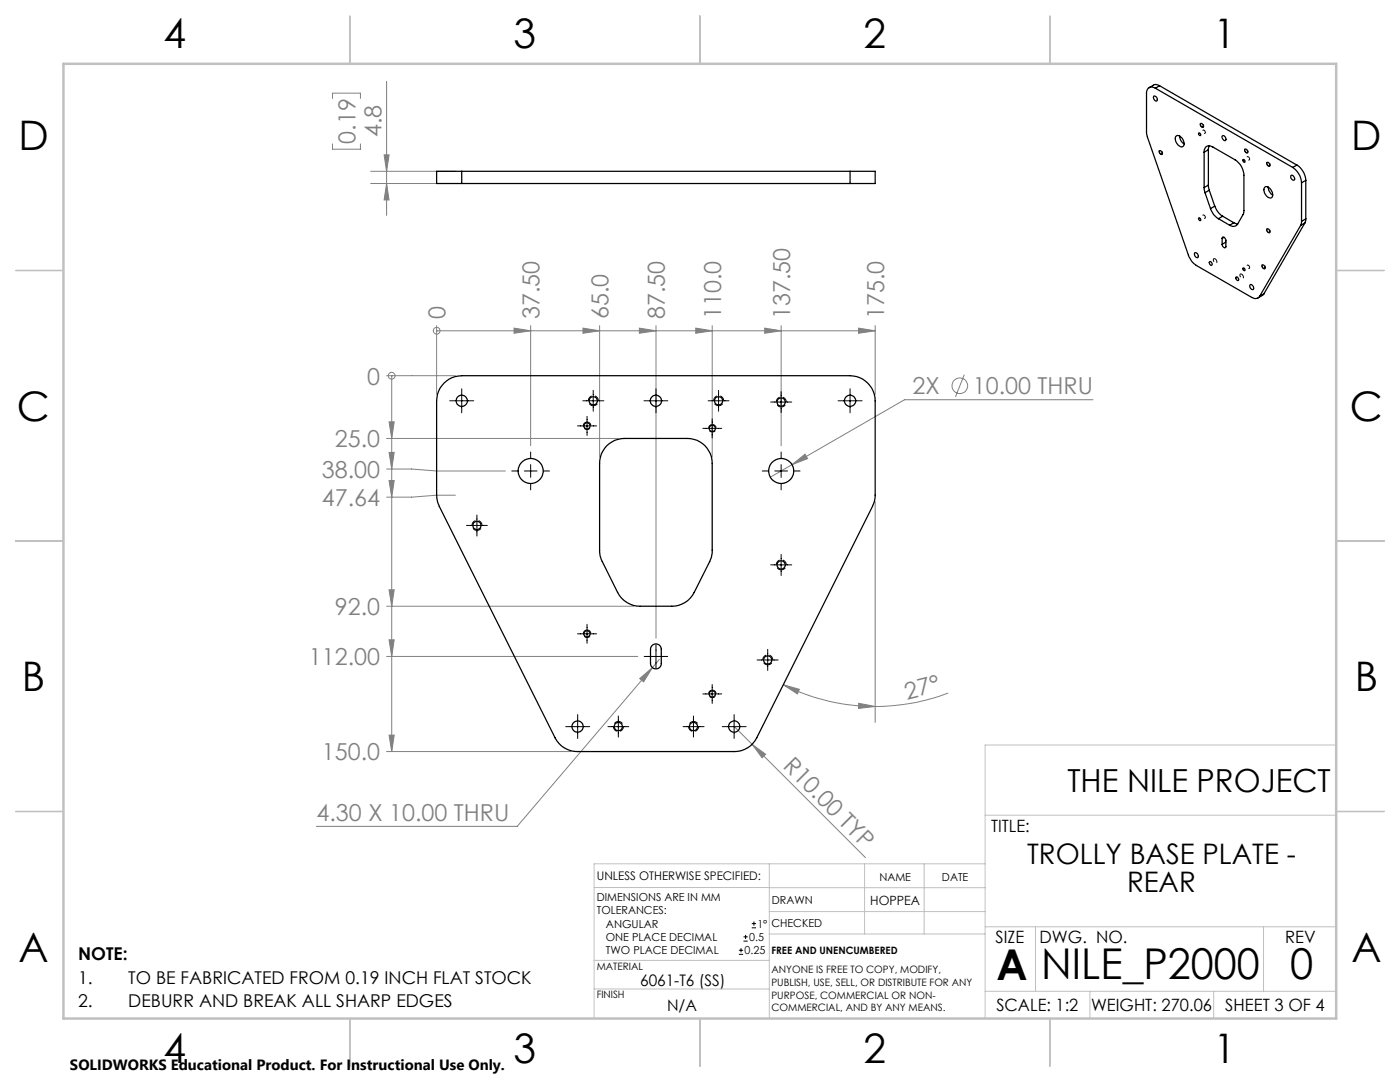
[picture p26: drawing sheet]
<svg xmlns="http://www.w3.org/2000/svg" width="279mm" height="216mm" viewBox="0 0 279 216" stroke-linecap="round" stroke-linejoin="round" font-family="sans-serif">
<defs><g id="words">
<g font-size="8.5">
<text x="198.9" y="195.5">A</text>
<text x="207.8" y="195.4">NILE_P2000</text>
<text x="257.4" y="195.4">0</text>
</g>
<g font-size="8.1">
<text x="32.7" y="9.7">4</text>
<text x="102.5" y="9.7">3</text>
<text x="172.4" y="9.7">2</text>
<text x="242.2" y="9.7">1</text>
<text x="3.7" y="30">D</text>
<text x="269.7" y="30">D</text>
<text x="3.4" y="83.9">C</text>
<text x="269.4" y="83.9">C</text>
<text x="4.4" y="137.9">B</text>
<text x="270.4" y="137.9">B</text>
<text x="3.7" y="191.9">A</text>
<text x="269.7" y="191.9">A</text>
<text x="32.7" y="212.2">4</text>
<text x="102.5" y="212.2">3</text>
<text x="172.4" y="212.2">2</text>
<text x="242.2" y="212.2">1</text>
</g>
<text font-size="6.3" x="213" y="158">THE NILE PROJECT</text>
<g font-size="5.6">
<text x="205" y="172.3">TROLLY BASE PLATE -</text>
<text x="224.9" y="178">REAR</text>
</g>
<g font-size="4.7" fill="#808080">
<text x="70.9" y="28.7" transform="rotate(-90 70.9 28.7)">0.19</text>
<text x="76.2" y="27.4" transform="rotate(-90 76.2 27.4)">4.8</text>
<text x="88.9" y="63.7" transform="rotate(-90 88.9 63.7)">0</text>
<text x="107.7" y="63.7" transform="rotate(-90 107.7 63.7)">37.50</text>
<text x="121.4" y="63.7" transform="rotate(-90 121.4 63.7)">65.0</text>
<text x="132.7" y="63.7" transform="rotate(-90 132.7 63.7)">87.50</text>
<text x="143.9" y="63.7" transform="rotate(-90 143.9 63.7)">110.0</text>
<text x="157.7" y="63.7" transform="rotate(-90 157.7 63.7)">137.50</text>
<text x="176.4" y="63.7" transform="rotate(-90 176.4 63.7)">175.0</text>
<text x="73.3" y="76.7">0</text>
<text x="182.1" y="78.7">2X</text>
<text x="194.1" y="78.7">10.00 THRU</text>
<text x="66.8" y="89.2">25.0</text>
<text x="64.2" y="95.3">38.00</text>
<text x="64.2" y="100.9">47.64</text>
<text x="66.8" y="122.7">92.0</text>
<text x="61.7" y="132.7">112.00</text>
<text x="181" y="139.6" transform="rotate(-14 181 139.6)">27°</text>
<text x="64.2" y="151.7">150.0</text>
<text x="156.1" y="153.1" transform="rotate(45 156.1 153.1)">R10.00 TYP</text>
<text x="63.2" y="163.9">4.30 X 10.00 THRU</text>
</g>
<g font-size="3.5">
<text x="15.6" y="191.6">NOTE:</text>
<text x="15.6" y="196.3">1.</text>
<text x="25.6" y="196.3">TO BE FABRICATED FROM 0.19 INCH FLAT STOCK</text>
<text x="15.6" y="200.9">2.</text>
<text x="25.6" y="200.9">DEBURR AND BREAK ALL SHARP EDGES</text>
</g>
<g font-size="3.4">
<text x="197.8" y="166">TITLE:</text>
<text x="198.7" y="188.1">SIZE</text>
<text x="207.5" y="188.1">DWG. NO.</text>
<text x="256.5" y="188.2">REV</text>
<text x="198.8" y="201.7">SCALE: 1:2</text>
<text x="217.7" y="201.8">WEIGHT: 270.06</text>
<text x="244.5" y="201.7">SHEET 3 OF 4</text>
</g>
<g font-size="3.2">
<text x="127.8" y="196.7">6061-T6 (SS)</text>
<text x="133.1" y="201.8">N/A</text>
</g>
<text font-size="3" x="14" y="213.5">SOLIDWORKS Educational Product. For Instructional Use Only.</text>
<text font-size="2.5" x="173.7" y="180.6">HOPPEA</text>
<text font-size="2.4" x="119.1" y="175.6">UNLESS OTHERWISE SPECIFIED:</text>
<g font-size="2.2">
<text x="119.1" y="179.8">DIMENSIONS ARE IN MM</text>
<text x="175.5" y="175.9">NAME</text>
<text x="188" y="175.9">DATE</text>
<text x="119.1" y="182.5">TOLERANCES:</text>
<text x="120.9" y="185.1">ANGULAR</text>
<text x="151.2" y="185.1">1°</text>
<text x="154" y="185">CHECKED</text>
<text x="154" y="180.3">DRAWN</text>
<text x="120.9" y="187.8">ONE PLACE DECIMAL</text>
<text x="120.9" y="190.4">TWO PLACE DECIMAL</text>
<text x="148.6" y="190.4">0.25</text>
<text x="149.5" y="187.8">0.5</text>
</g>
<g font-size="2">
<text x="154" y="190.4">FREE AND UNENCUMBERED</text>
<text x="119.1" y="193.5">MATERIAL</text>
<text x="154" y="194.2">ANYONE IS FREE TO COPY, MODIFY,</text>
<text x="154" y="196.7">PUBLISH, USE, SELL, OR DISTRIBUTE FOR ANY</text>
<text x="119.1" y="199.2">FINISH</text>
<text x="154" y="199.2">PURPOSE, COMMERCIAL OR NON-</text>
<text x="154" y="201.8">COMMERCIAL, AND BY ANY MEANS.</text>
</g>
</g></defs>
<g fill="none" stroke="#808080" stroke-width=".2">
<path d="M66.4 19.6v-1h5.5v1M77.2 16.2v26.8M66.4 28.7v1.1h5.5v-1.1M74 34.2h16.9M74 36.6h16.9M76.7 30.9h.9l-.4 3.3zM77.2 36.6l.4 3.3h-.9zM77.2 75h13.7M78.2 75v75M78.2 75h.1M87.1 66h.1M87.1 65v13.7"/>
<path d="M87.1 66h87.6M102.6 65.5l3.3 .5-3.3 .5zM105.9 65v23.9M116.3 65.5l3.4 .5-3.4 .5zM119.7 65v26.2M127.6 65.5l3.3 .5-3.3 .5zM130.9 65v62.4M138.9 65.5l3.2 .5-3.2 .5zM142.1 65v26.2M152.6 65.5l3.3 .5-3.3 .5zM155.9 65v23.9M171.3 65.5l3.4 .5-3.4 .5z"/>
<path d="M174.7 65v13.7M192.4 74.8l-1.7 4.4M218.1 79.8h-37.6l-22.4 12.9M77.2 93.6h5l4.9 .4h13.8M77.2 87.5h46.2M77.6 90.3h1.1l-.5 3.3zM77.6 95.9h1.1l-.5 3.3zM77.6 84.2h1.1l-.5 3.3zM90.9 98.8h-3.8l-4.9 .4h-5M158.1 92.7l2.6-2.1 .5 .9zM158.1 92.7l-4.4 2.5M77.6 117.7h1.1l-.5 3.3z"/>
<path d="M174.7 100.1v44M77.2 121h49.3M77.2 131h50.1M77.6 127.7h1.1l-.5 3.3zM127.7 135.4l2.5-2.2-1.8 2.9zM131.6 131.6l-28.4 33.3h-40.1M156.3 136.6l3.2 .9-.4 1zM156.3 136.6a40.8 40.8 0 0 0 18.4 4.4M189.2 138.3a40.6 40.6 0 0 1-14.5 2.7M77.2 150h36.8M77.6 146.7h1.1l-.5 3.3zM146.5 145l3.6 3.5"/>
<path d="M150.1 148.5l2.7 2-.7 .7zM150.1 148.5l22.6 22.6M171.4 140.3l3.3 .7-3.4 .4z"/>
<circle cx="78.2" cy="75" r=".68"/>
<circle cx="87.2" cy="66" r=".68"/>
<circle cx="191.5" cy="77" r="1.56"/>
</g>
<g fill="none" stroke="#000" stroke-width=".2">
<path d="M89.7 80h4.8M92.1 77.6v4.8M116.3 80h4.2M118.4 77.9v4.2M128.5 80h4.8M130.9 77.6v4.8M141.3 80h4.2M143.4 77.9v4.2M155.9 78.1v4.2M167.3 80h4.7M169.7 77.6v4.8M102.1 94h1.3"/>
<path d="M104.6 94h2.6M105.9 90.2v1.2M105.9 92.7v2.5M105.9 96.5v1.3M108.4 94h1.3M115.3 85h3.8M117.2 83.1v3.8M140.3 85.5h3.7M142.1 83.6v3.8M152.1 94h1.3M153.8 80.2h4.2M154.6 94h2.6"/>
<path d="M155.9 90.2v1.2M155.9 92.7v2.5M155.9 96.5v1.3M158.4 94h1.3M93.1 104.8h4.2M95.2 102.8v4.2M153.8 112.7h4.2M155.9 110.6v4.2M115.3 126.5h3.8M117.2 124.6v3.8M128.6 131h4.6M130.9 128.6v4.7"/>
<path d="M140.3 138.5h3.7M142.1 136.6v3.8M151.1 131.7h4.2M153.2 129.6v4.2M112.9 145h4.8M115.3 142.6v4.8M121.3 145h4.2M123.4 142.9v4.2M136.3 145h4.2M138.4 142.9v4.2M144.1 145h4.8M146.5 142.6v4.8"/>
<path d="M147.5 190.4h.8M147.5 189.6h.8M147.9 189.2v.8M148.4 187.8h.8M148.4 186.9h.8M148.8 186.5v.9M150 185.1h.9M150 184.3h.9M150.5 183.9v.8"/>
</g>
<path d="M118.4 81a1 1 0 0 1-.9-1.5 1 1 0 0 1 1.7-.1 1 1 0 0 1-.6 1.5l-.2 .1M143.4 81a1 1 0 0 1-.9-1.5 1 1 0 0 1 1.7-.1 1 1 0 0 1-.6 1.5l-.2 .1M155.9 81.2a1 1 0 0 1-.9-1.4 1 1 0 0 1 1.7-.2 1 1 0 0 1-.6 1.6h-.2M95.2 105.8a1 1 0 0 1-.9-1.4 1 1 0 0 1 1.7-.1 1 1 0 0 1-.7 1.5h-.1M155.9 113.7a1 1 0 0 1-.9-1.4 1 1 0 0 1 1.7-.2 1 1 0 0 1-.6 1.6h-.2M153.2 132.7a1 1 0 0 1-.9-1.5 1 1 0 0 1 1.7-.1 1 1 0 0 1-.6 1.6h-.2M123.4 144a1 1 0 0 0-.9 1.4 1 1 0 0 0 1.7 .1 1 1 0 0 0-.6-1.5h-.2M138.4 144a1 1 0 0 0-.9 1.4 1 1 0 0 0 1.7 .1 1 1 0 0 0-.6-1.5h-.2" fill="none" stroke="#000" stroke-width=".2" stroke-dasharray="1.3 .6" stroke-dashoffset=".4" stroke-linecap="butt"/>
<path d="M117.2 84.2a.75 .75 0 0 0-.7 1.1 .75 .75 0 0 0 1.3 .1 .75 .75 0 0 0-.5-1.2h-.1M142.2 84.7a.75 .75 0 0 0-.7 1.1 .75 .75 0 0 0 1.3 .1 .75 .75 0 0 0-.5-1.2h-.1M117.2 125.7a.75 .75 0 0 0-.7 1.1 .75 .75 0 0 0 1.3 .1 .75 .75 0 0 0-.5-1.2h-.1M142.2 137.7a.75 .75 0 0 0-.7 1.1 .75 .75 0 0 0 1.3 .1 .75 .75 0 0 0-.5-1.2h-.1" fill="none" stroke="#000" stroke-width=".2" stroke-dasharray="1.3 .6" stroke-dashoffset=".2" stroke-linecap="butt"/>
<path d="M231.7 30.8l-.3-.3a.34 .34 0 0 1 .1-.6 .34 .34 0 0 1 .4 .4l.1 .2a.24 .24 0 0 1 0 .3 .24 .24 0 0 1-.3 0M239.9 25.4l-.3-.3a.34 .34 0 0 1 .1-.6 .34 .34 0 0 1 .5 .4v.2a.24 .24 0 0 1 0 .3 .24 .24 0 0 1-.3 0M248.7 30.5l-.2-.3a.34 .34 0 0 1 0-.6 .34 .34 0 0 1 .5 .4l.1 .2a.24 .24 0 0 1-.1 .3 .24 .24 0 0 1-.3 0M253.1 33.2l-.2-.3a.34 .34 0 0 1 0-.6 .34 .34 0 0 1 .5 .4l.1 .1a.24 .24 0 0 1-.1 .3 .24 .24 0 0 1-.3 .1M242.5 51.6a.31 .31 0 0 0-.4 .2 .31 .31 0 0 0 .2 .4l.2 .2a.3 .3 0 0 0 .4-.1 .3 .3 0 0 0-.1-.4l-.3-.3M247.8 54.7a.31 .31 0 0 0-.4 .2 .31 .31 0 0 0 .2 .4l.2 .2a.3 .3 0 0 0 .4-.1 .3 .3 0 0 0-.1-.4l-.3-.3M252.2 53.6l-.3-.3a.34 .34 0 0 1 .1-.6 .34 .34 0 0 1 .5 .4v.2a.24 .24 0 0 1 0 .3 .24 .24 0 0 1-.3 0M253.1 46.4l-.2-.3a.34 .34 0 0 1 0-.5 .34 .34 0 0 1 .5 .3l.1 .2a.24 .24 0 0 1-.1 .3 .24 .24 0 0 1-.3 0" fill="none" stroke="#000" stroke-width=".2" stroke-dasharray="1.3 .6" stroke-dashoffset=".3" stroke-linecap="butt"/>
<path d="M240.3 26a.33 .33 0 0 0-.3 .4 .33 .33 0 0 0 .5 .2v-.3l-.2-.3M249.1 31.3a.33 .33 0 0 0-.2 .4 .33 .33 0 0 0 .4 .2l.1-.3-.3-.3M240.3 42.9a.33 .33 0 0 0-.3 .4 .33 .33 0 0 0 .5 .2v-.3l-.2-.3M249.1 52.9a.33 .33 0 0 0-.2 .4 .33 .33 0 0 0 .4 .2l.1-.3-.3-.3" fill="none" stroke="#000" stroke-width=".2" stroke-dasharray="1.3 .6" stroke-dashoffset=".9" stroke-linecap="butt"/>
<g fill="none" stroke="#c0c0c0" stroke-width=".2">
<path d="M266.7 148.7h-70.1v54.5M118.6 177.1h34.9M153.5 172.4v30.8M153.5 177.1h43.1M172.5 172.4v14M184.4 172.4v14M196.6 172.4h-78v30.8M196.6 162.7h70.1M118.6 197.3h34.9M118.6 191.6h34.9M153.5 186.4h43.1M153.5 181.9h43.1"/>
<path d="M196.6 197.8h70.1M196.6 184.9h70.1M206.7 184.9v12.9M217.5 197.8v5.4M242.2 197.8v5.4M252.2 184.9v12.9"/>
</g>
<path d="M69.8 3.2v9.5M139.7 3.2v9.5M209.5 3.2v9.5M3.1 54h9.6M266.7 54h9.5M3.1 107.9h9.6M266.7 107.9h9.5M3.1 161.9h9.6M266.7 161.9h9.5M69.8 203.2v9.6M139.7 203.2v9.6M209.5 203.2v9.6" fill="none" stroke="#c0c0c0" stroke-width=".25"/>
<path d="M12.7 12.7h254v190.5h-254z" fill="none" stroke="#c0c0c0" stroke-width=".5"/>
<g fill="#808080">
<path d="M150.1 148.5l2.7 2-.7 .7z"/>
<path d="M77.6 90.3h1.1l-.5 3.3zM77.6 146.7h1.1l-.5 3.3zM77.6 95.9h1.1l-.5 3.3zM77.6 84.2h1.1l-.5 3.3zM77.6 117.7h1.1l-.5 3.3zM77.6 127.7h1.1l-.5 3.3z"/>
<path d="M102.6 65.5l3.3 .5-3.3 .5zM152.6 65.5l3.3 .5-3.3 .5zM171.3 65.5l3.4 .5-3.4 .5zM127.6 65.5l3.3 .5-3.3 .5zM116.3 65.5l3.4 .5-3.4 .5zM138.9 65.5l3.2 .5-3.2 .5z"/>
<path d="M158.1 92.7l3.1-1.2-.5-.9zM127.7 135.4l.7 .7 1.8-2.9z"/>
<path d="M156.3 136.6l3.2 .9-.4 1zM171.4 140.3l3.3 .7-3.4 .4z"/>
<path d="M76.7 30.9h.9l-.4 3.3zM77.2 36.6l.4 3.3h-.9z"/>
</g>
<g fill="none" stroke="#000" stroke-width=".25">
<path d="M230.3 19.2a.58 .58 0 0 1 .6 .3 .58 .58 0 0 1-.1 .7 .73 .73 0 0 1-.5-1zM230.6 17.6a1.09 1.09 0 0 0-1.3-.1 1.09 1.09 0 0 0-.5 1.1l.1 8.4 8.3 23.9a3.9 3.9 0 0 0 1.5 2.1l11.1 6.3a1.11 1.11 0 0 0 1.6-.2M230.6 17.6l27.4 15.8M231.4 17.1l-.9-.2-1.2 .6M231.4 17.1l-.8 .5M231.4 17.1l27.4 15.8M92.1 34.2h-5v2.4h5M92.1 34.2v2.4M92.1 36.6h77.6M92.1 34.2h77.6M169.7 34.2h5v2.4h-5M169.7 34.2v2.4"/>
<path d="M231.4 30.1a.4 .4 0 0 1 .5 .2 .4 .4 0 0 1-.2 .5 .55 .55 0 0 1-.3-.7zM234.7 27.2a1.1 1.1 0 0 1 1.5 1 .67 .67 0 0 1-.1 1 .67 .67 0 0 1-.9-.2 1.61 1.61 0 0 1-.5-1.8zM235.4 27.2a1.86 1.86 0 0 0 .9 1.5M235.4 27.1v.1M239.2 26.6a.28 .28 0 0 1 .4 .1 .28 .28 0 0 1-.1 .4l-.2-.2zM239.6 24.7a.4 .4 0 0 1 .5 .2 .4 .4 0 0 1-.1 .5 .51 .51 0 0 1-.4-.7zM240.3 30.4a1.06 1.06 0 0 1 .5-1.2 1.06 1.06 0 0 1 1.3 .2l4.4 2.5a3.8 3.8 0 0 1 1.7 3.1v7.3l-.1 .5-1.1 1.9a1.13 1.13 0 0 1-1.6 .2M240.3 37.4l.2 1.1M240.3 30.4v7M240.5 38.5l1.1 3.1M241.2 36.9l.1 1.1M241.2 29.9l-.9 .5"/>
<path d="M241.2 36.9l-.9 .5M241.2 29.9v7M241.3 29.1l-.1 .8M241.3 38l-.8 .5M241.3 38l1.1 3.1M244 27.1a.59 .59 0 0 1 .6 .3 .59 .59 0 0 1-.1 .7 .73 .73 0 0 1-.5-1zM248.1 31.8a.31 .31 0 0 1 .3 .2 .31 .31 0 0 1-.1 .4l-.3-.3zM248.5 29.8a.45 .45 0 0 1 .4 .2 .45 .45 0 0 1 0 .5 .53 .53 0 0 1-.4-.7zM252.4 37.3a1.37 1.37 0 0 1 1.6 1.5 .62 .62 0 0 1-.4 .7 .62 .62 0 0 1-.8-.3 1.56 1.56 0 0 1-.4-1.9zM252.9 32.4a.4 .4 0 0 1 .4 .2 .4 .4 0 0 1-.1 .5 .53 .53 0 0 1-.3-.7zM253.1 37.3v.1a1.86 1.86 0 0 0 .9 1.5M257.6 35.1a.55 .55 0 0 1 .6 .2 .55 .55 0 0 1 0 .7 .78 .78 0 0 1-.6-.9z"/>
<path d="M258 33.4a4.1 4.1 0 0 1 1.8 3.1M258.8 32.9a3.9 3.9 0 0 1 1.8 3.1M258.8 32.9l-.8 .5M259.8 36.5v7.7M260.6 36l-.8 .5M260.6 36v7.7M238.4 50.4a.58 .58 0 0 1 .7 .4 .58 .58 0 0 1-.2 .6 .73 .73 0 0 1-.5-1zM239.3 43.5a.31 .31 0 0 1 .3 .2 .31 .31 0 0 1-.1 .3l-.2-.2zM241.4 52.2a.44 .44 0 0 1 .5 .3 .44 .44 0 0 1-.2 .5 .54 .54 0 0 1-.3-.8zM241.6 41.6a3.5 3.5 0 0 0 1.6 2M242.4 41.1a3.9 3.9 0 0 0 1.6 2M242.4 41.1l-.8 .5"/>
<path d="M243.2 43.6l2.2 1.3M243.9 47.6v-.2a.42 .42 0 0 1 .5 0 .42 .42 0 0 1 .2 .3l.1 1.5a.32 .32 0 0 1-.4 .3 .32 .32 0 0 1-.3-.4l-.1-.3M243.9 47.6v1.2M244 43.1l-.8 .5M244 43.1l2.2 1.4M244.3 47.3l-.4 .3M244.7 48.3l-.8 .5M246.2 44.5l.8 .2M246.2 44.5l-.8 .4M246.7 55.3a.4 .4 0 0 1 .4 .2 .4 .4 0 0 1-.1 .5 .52 .52 0 0 1-.3-.7zM248 53.5a.29 .29 0 0 1 .4 .1 .29 .29 0 0 1-.1 .4l-.3-.3zM249.5 56.8a.56 .56 0 0 1 .6 .3 .56 .56 0 0 1-.1 .7 .68 .68 0 0 1-.5-1z"/>
<path d="M251.9 52.9a.4 .4 0 0 1 .5 .2 .4 .4 0 0 1-.1 .5 .53 .53 0 0 1-.4-.7zM252.2 58.6l-1.1 .8M252.2 58.6l-.8 .5M252.9 45.7a.4 .4 0 0 1 .4 .2 .4 .4 0 0 1-.1 .5 .51 .51 0 0 1-.3-.7zM259.6 45l-8.2 14.1M259.8 44.2l-.2 .8M260.4 44.5l-.8 .5M260.4 44.5l-8.2 14.1M260.6 43.7l-.2 .8M260.6 43.7l-.8 .5M88.6 76.4a5 5 0 0 1 3.5-1.4h77.6a5.1 5.1 0 0 1 5 5v19.1l-.3 1.1-23.4 47a5 5 0 0 1-4.5 2.8h-31.2a5 5 0 0 1-4.5-2.8l-23.5-47-.2-1.4v-18.8a5 5 0 0 1 1.5-3.6zM121.1 88.9a4.8 4.8 0 0 1 3.5-1.4h12.6a4.9 4.9 0 0 1 4.9 5v17.9l-.5 1.6-3.1 6.2a5 5 0 0 1-4.4 2.8h-6.4a5.1 5.1 0 0 1-4.4-2.8l-3.1-6.2a4.2 4.2 0 0 1-.5-2.2v-17.3a4.8 4.8 0 0 1 1.4-3.6z"/>
<path d="M130.2 128.7a1.09 1.09 0 0 1 1.1-.1 1.09 1.09 0 0 1 .7 .9v2.9a1.08 1.08 0 0 1-1.1 1.1 1.08 1.08 0 0 1-1.1-1.1v-2.9z"/>
<circle cx="92.2" cy="80" r="1.12"/>
<circle cx="118.4" cy="80" r=".82"/>
<circle cx="130.9" cy="80" r="1.12"/>
<circle cx="143.4" cy="80" r=".82"/>
<circle cx="169.7" cy="80" r="1.12"/>
<circle cx="105.9" cy="94" r="2.5"/>
<circle cx="117.1" cy="85" r=".62"/>
<circle cx="142.2" cy="85.5" r=".62"/>
<circle cx="155.9" cy="94" r="2.5"/>
<circle cx="155.9" cy="80.2" r=".83"/>
<circle cx="95.2" cy="104.9" r=".82"/>
<circle cx="155.9" cy="112.7" r=".83"/>
<circle cx="117.1" cy="126.5" r=".62"/>
<circle cx="142.2" cy="138.5" r=".62"/>
<circle cx="153.2" cy="131.7" r=".82"/>
<circle cx="115.3" cy="145" r="1.13"/>
<circle cx="123.4" cy="145" r=".83"/>
<circle cx="138.4" cy="145" r=".83"/>
<circle cx="146.5" cy="145" r="1.12"/>
</g>
<use href="#words"/>
</svg>
